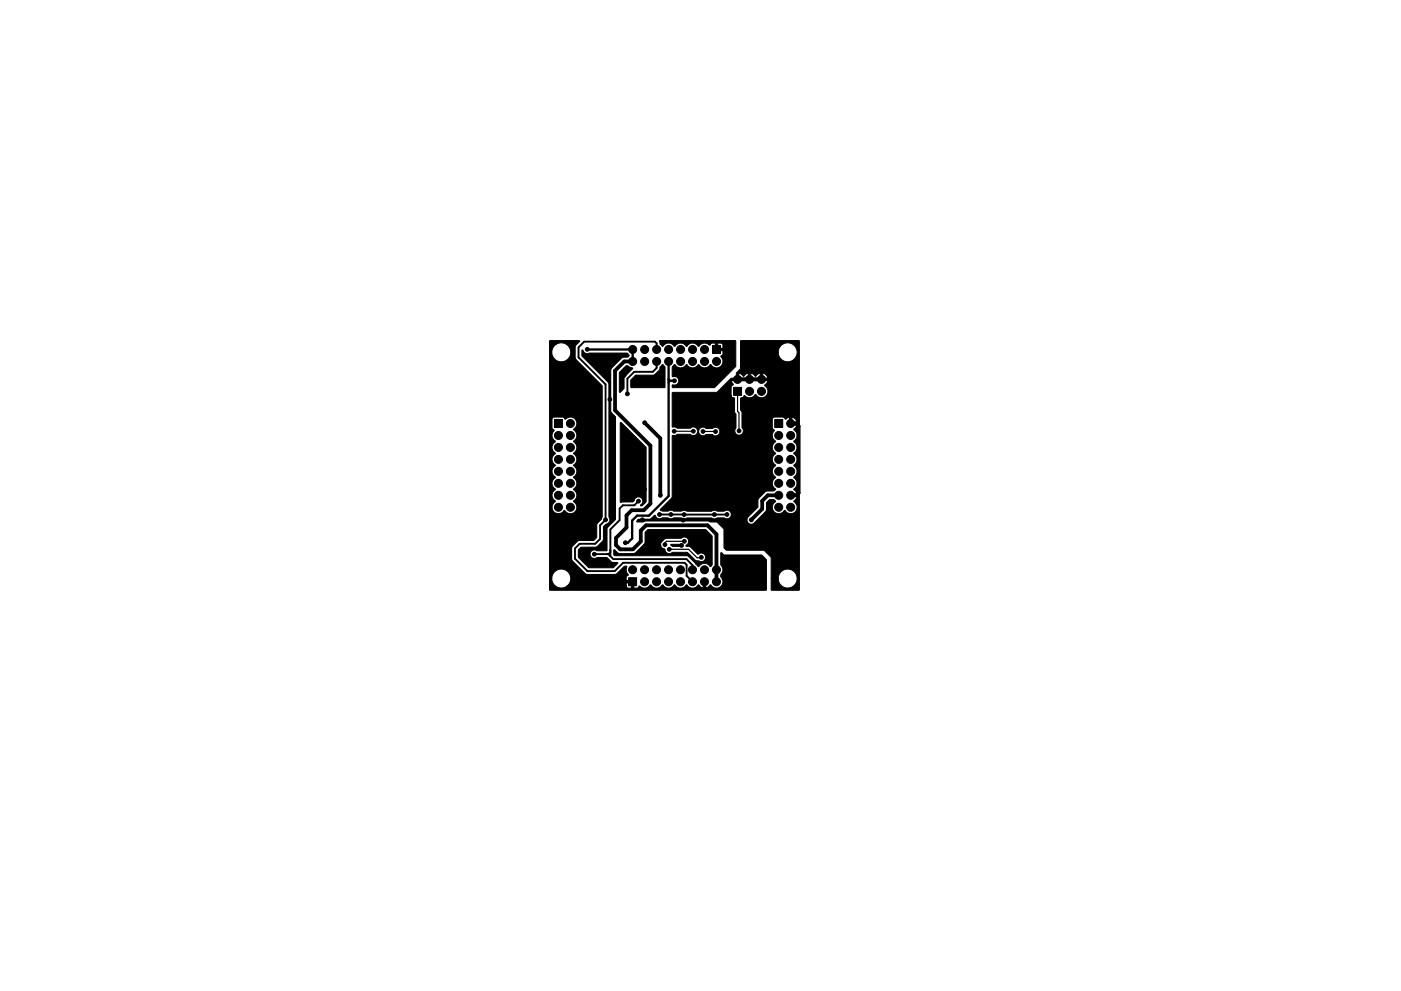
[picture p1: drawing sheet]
<svg xmlns="http://www.w3.org/2000/svg" width="297mm" height="210mm" viewBox="0 0 297 210" stroke-linecap="round" stroke-linejoin="round" font-family="sans-serif">
<g fill="#000" stroke="#000" stroke-width=".21">
<path d="M116.5 72.3h6.4v.2l-.9 1v2.6l5.7 5.8v27.8l-.2 .5-1 1.1v2.8l-.6 .6h-3l-.5 .1-1.2 1.3v2.6l2.9 3 .4 .2h6l1.9-1.7 .5-.1a1.7 1.7 0 0 0 .3 1.8l-.4 .6v.7h1.5l.1 1.6 .8-.1 .4-.4a1.43 1.43 0 0 0 2.2-.2h.1a1.56 1.56 0 0 0 2 .5l.6-.5a1.41 1.41 0 0 0 2.4 0h.1a1.56 1.56 0 0 0 2 .5l.6-.5a1.49 1.49 0 0 0 2.5 0l.5 .4 .5 .3v-1.5l.1-.1h.4v1.6l.5-.2 .6-.5a1.4 1.4 0 0 0 2 .4 1.4 1.4 0 0 0 .1-2.1v-.5a1.41 1.41 0 0 0 0-2.1l.1-2.5 .6 .4 8 .1 1 1v6.4h-45.9l-.1-.1v-2.4h.5a2.01 2.01 0 0 0 1.1 1.9 2.01 2.01 0 0 0 2.2-.3h12.5l.2 .4 .9 .1v-1.1h-1.1v.6h-12.5a2.01 2.01 0 0 0 .1-3 2.01 2.01 0 0 0-2.2-.4 2.01 2.01 0 0 0-1.2 1.8h-.5v-15.1h.5a1.36 1.36 0 0 0 1 1.3 1.36 1.36 0 0 0 1.6-.6 1.53 1.53 0 0 0 2 .5 1.43 1.43 0 0 0 0-2.4 1.49 1.49 0 0 0 0-2.6 1.49 1.49 0 0 0 0-2.5 1.49 1.49 0 0 0 0-2.6 1.49 1.49 0 0 0 0-2.5 1.49 1.49 0 0 0 0-2.5 1.49 1.49 0 0 0 0-2.6 1.42 1.42 0 0 0 .4-2.1 1.42 1.42 0 0 0-2.2-.1l-.4-.4h-1.9l-.3 .1-.2 .4v1.8l.5 .5a1.51 1.51 0 0 0 .3 2.4 1.49 1.49 0 0 0 0 2.5 1.49 1.49 0 0 0 0 2.5 1.49 1.49 0 0 0 0 2.6 1.49 1.49 0 0 0 0 2.5 1.49 1.49 0 0 0 0 2.6l-.6 .6-.2 .6h-.5v-32.9h.5a2.01 2.01 0 0 0 2.9 1.8 2.01 2.01 0 0 0 .3-3.4 2.01 2.01 0 0 0-3.2 1.4v.2h-.5zM123.4 74.3l.1-.1a1.03 1.03 0 0 0 1.5 .7l8 .1a.42 .42 0 0 1 .4 .3 .42 .42 0 0 1-.3 .5h-.9l-.4 .1-2.1 2.1-.2 .5v8.7l.2 .4 .8 .9v21.7l-1.8 1.9v4.7h-2.2a.92 .92 0 0 0-1.4 .9 .92 .92 0 0 0 1.5 .6h2l1.1 .9 1.2 .1 .1 .2-1 1h-5.1l-2.3-2.3v-1.5l.5-.6h3.3l1.4-1.3 .1-.4v-2.6l.7-.6a.94 .94 0 0 0 .5-1.5v-28.3l-5.7-5.8zM132.7 77.6h.4l1.1 .6-1.8 1.8-.1 2.5-.9 .8-.1-4.2zM133.8 80.6l1-1h3.8l1.2-1 .1-.8 .5-.5 .6 .5-.1 4.4h-7l-.2-.1zM151.1 73.3h1.7v1.7h-1.7zM139.9 72.3h16.1v5.5l-4.5 4.4h-8.9l-.1-.1 .1-.5a.95 .95 0 0 0 1.3-.8 .95 .95 0 0 0-1.3-.9l-.1-2 .5-.6a1.52 1.52 0 0 0 2.3 .3l.3-.3a1.49 1.49 0 0 0 2.5 0 1.49 1.49 0 0 0 2.6 0 1.42 1.42 0 0 0 2.1 .4 1.42 1.42 0 0 0 0-2.1l.4-.4 .1-.8h-1.6v-.5h1.6l-.2-1-.9-.1v1.1h-.5v-1.1h-.7l-.5 .4h-.2a1.46 1.46 0 0 0-2.2 .3l-.1-.1a1.44 1.44 0 0 0-2.5 .1v-.1a1.44 1.44 0 0 0-2.5 .1l-.1-.1a1.44 1.44 0 0 0-2.4 .1l-.6-.5zM142.5 83.3l9.5-.1 3-3h7.8a1.29 1.29 0 0 0-1.1-1v1h-.5v-1l-1 .6-.5-.4-.5-.2v1h-.5v-1l-.5 .1-.6 .5-.5-.4-.5-.2v1h-.5v-1.1l.9-.9v-3.5h8a2.01 2.01 0 0 0 2.9 1.8 2.01 2.01 0 0 0 .3-3.4 2.01 2.01 0 0 0-3.2 1.4v.2h-8v-2.3l.1-.1h12.3l.1 .1v52.8h-5.9l-.1-2.5h1.5a2.01 2.01 0 0 0 2.3 2 2.01 2.01 0 0 0 1.6-2.6 2.01 2.01 0 0 0-2.8-1.1l-.8 .7-.3 1h-1.5v-4.5l-1.5-1.5h-8l-.5-.5v-4l-1.5-1.5h-1.4l-.6-.2h-13l-.6 .2h-1.3l-.1-.1 .2-.3h23.2l.3 .7 .7 .2 .5-.2 2.4-2.5 .2-.4v-1.5l.6-.6h.9l.5 .4a1.38 1.38 0 0 0-.4 2.1 1.38 1.38 0 0 0 2.2-.2 1.53 1.53 0 0 0 2 .5 1.43 1.43 0 0 0 0-2.4l.5-.6 .2-.5h-1.5l-.1-.3 .1-.2h1.5l-.3-.5-.4-.4a1.6 1.6 0 0 0 .3-2.4l-.3-.2a1.6 1.6 0 0 0 .3-2.3l-.3-.2a1.6 1.6 0 0 0 .3-2.3l-.3-.4a1.44 1.44 0 0 0 0-2.4 1.49 1.49 0 0 0 0-2.6l.5-.5 .2-.5h-1.6v-.5h1.6a1.28 1.28 0 0 0-1.1-1.1v1.1h-.5v-1.1l-.8 .4-.5-.4h-1.9l-.3 .1-.2 .4v1.8l.5 .5a1.51 1.51 0 0 0 .3 2.4 1.48 1.48 0 0 0 0 2.5 1.49 1.49 0 0 0 0 2.5 1.49 1.49 0 0 0 0 2.6 1.49 1.49 0 0 0 0 2.5l-.4 .4-1.7 .1-1.4 1.3-.3 .5v1.5l-2.2 2.2-.1 .5h-23.2l.2-.1 2.4-.1 .9-.8 .2 .1a.92 .92 0 0 0 1.2 .6l.3-.1h1.2l.5 .2 .7-.2h1.6l.6 .2 .7-.2h5.2l.7 .2 .5-.2h1.4l.5 .1a.92 .92 0 0 0 1-1.1 .92 .92 0 0 0-1.5-.4h-1.4l-.5-.2-.8 .2h-5.1l-.6-.2-.6 .1h-1.6l-.6-.2-.7 .2h-1.2l-.4-.2 2.3-2.4 .2-.5v-12.9h.7l.4-.3h2.7l.6 .3a.91 .91 0 0 0 1-.7l.2-.1 .3 .6 .5 .2 .8-.2 1.4 .1a.91 .91 0 0 0 1.3-.1 .91 .91 0 0 0 0-1.3 .91 .91 0 0 0-1.3 0h-1.4l-.2-.2a.94 .94 0 0 0-1.4 .7l-.2-.1a.91 .91 0 0 0-1.5-.5l-2.8 .1-.4-.3h-.7v-6.7h12.5a.68 .68 0 0 0 .7 .6v2.9l.3 .5v2.9a.92 .92 0 0 0 .1 1.3 .92 .92 0 0 0 1.3-.1 .92 .92 0 0 0-.1-1.3v-3.2l-.3-.5v-2.5l.5-.2 .3-.4a1.42 1.42 0 0 0 2.3-.2 1.56 1.56 0 0 0 2.1 .5 1.44 1.44 0 0 0-.1-2.4l.5-.6 .2-.4h-7.8l.5 .8-.5 .5v1.8h-12.5zM117.5 89h1.7v1.7h-1.7zM131.5 89.7l.2-.1 5.3 5.3v11.5l-.8 .9-.4-.1a.94 .94 0 0 0 .1-1.6 .94 .94 0 0 0-1.5 .7l-.3 .2-2.5 .1-.1-.1zM155.5 82.2h1.7v1.7h-1.7zM164.3 89h1.6v1.7h-1.6zM142.2 115.5h2.2l.4 .3-.1 .1h-2.1z"/>
<path d="M130.1 116.7h.2l.7 .6 .4 .2h2.9l.5-.3 1.7-1.7h3.6l.3 .7 .5 .3a1.08 1.08 0 0 0 1.1 1l.6-.3h3.1l1.7 1.7 1.2 .3a.94 .94 0 0 0 .9-1.3 .94 .94 0 0 0-1.5-.3l-1.6-1.6-.9-.1-.1-.1a.94 .94 0 0 0 .5-1.4 .94 .94 0 0 0-1.4-.2h-3.4l-.9 .8-.1 .5h-3.6l.3-.5v-2l.6-.6h12.2l1.4 1.4v6l-.3 .4h-.2a1.44 1.44 0 0 0-2.4 0l-2.4-2.3h-15.3l-.3-.2zM133.3 122.6h1.7v1.7h-1.7z"/>
<circle cx="124.5" cy="74.1" r=".4"/>
<circle cx="129" cy="79.5" r=".4"/>
<circle cx="132.3" cy="79.6" r=".4"/>
<circle cx="134.1" cy="76.7" r=".85"/>
<circle cx="134.1" cy="74.1" r=".85"/>
<circle cx="136.7" cy="74.1" r=".85"/>
<circle cx="136.7" cy="76.7" r=".85"/>
<circle cx="139.2" cy="74.1" r=".85"/>
<circle cx="139.2" cy="76.7" r=".85"/>
<circle cx="141.8" cy="74.1" r=".85"/>
<circle cx="141.8" cy="76.7" r=".85"/>
<circle cx="144.3" cy="79.7" r=".4"/>
<circle cx="144.3" cy="76.7" r=".85"/>
<circle cx="144.3" cy="74.1" r=".85"/>
<circle cx="146.8" cy="76.7" r=".85"/>
<circle cx="146.8" cy="74.1" r=".85"/>
<circle cx="149.4" cy="76.7" r=".85"/>
<circle cx="149.4" cy="74.1" r=".85"/>
<circle cx="151.9" cy="76.7" r=".85"/>
<circle cx="118.4" cy="92.4" r=".85"/>
<circle cx="118.4" cy="94.9" r=".85"/>
<circle cx="118.4" cy="97.5" r=".85"/>
<circle cx="120.9" cy="92.4" r=".85"/>
<circle cx="120.9" cy="94.9" r=".85"/>
<circle cx="120.9" cy="97.5" r=".85"/>
<circle cx="120.9" cy="89.8" r=".85"/>
<circle cx="129.3" cy="84.7" r=".4"/>
<circle cx="133" cy="83.6" r=".4"/>
<circle cx="134.9" cy="80" r=".4"/>
<circle cx="136.7" cy="89.7" r=".4"/>
<circle cx="142.9" cy="91.5" r=".4"/>
<circle cx="143" cy="80.8" r=".4"/>
<circle cx="144.4" cy="87" r=".4"/>
<circle cx="147" cy="91.5" r=".4"/>
<circle cx="149" cy="91.5" r=".4"/>
<circle cx="150.9" cy="85.8" r=".4"/>
<circle cx="151.7" cy="91.6" r=".4"/>
<circle cx="156.4" cy="80.5" r=".85"/>
<circle cx="156.7" cy="91.4" r=".4"/>
<circle cx="158.9" cy="80.5" r=".85"/>
<circle cx="158.9" cy="83" r=".85"/>
<circle cx="161.5" cy="80.5" r=".85"/>
<circle cx="161.5" cy="83" r=".85"/>
<circle cx="165.1" cy="92.4" r=".85"/>
<circle cx="165.1" cy="97.5" r=".85"/>
<circle cx="165.1" cy="94.9" r=".85"/>
<circle cx="167.6" cy="97.5" r=".85"/>
<circle cx="167.6" cy="92.4" r=".85"/>
<circle cx="167.6" cy="89.8" r=".85"/>
<circle cx="167.6" cy="94.9" r=".85"/>
<circle cx="118.4" cy="107.6" r=".85"/>
<circle cx="118.4" cy="102.5" r=".85"/>
<circle cx="118.4" cy="105.1" r=".85"/>
<circle cx="118.4" cy="100" r=".85"/>
<circle cx="120.9" cy="107.6" r=".85"/>
<circle cx="120.9" cy="105.1" r=".85"/>
<circle cx="120.9" cy="102.5" r=".85"/>
<circle cx="120.9" cy="100" r=".85"/>
<circle cx="126" cy="117.6" r=".4"/>
<circle cx="128.4" cy="110.3" r=".4"/>
<circle cx="132.6" cy="115.1" r=".4"/>
<circle cx="135.4" cy="106.3" r=".4"/>
<circle cx="136.2" cy="110.3" r=".4"/>
<circle cx="136.7" cy="103.8" r=".4"/>
<circle cx="137.9" cy="114.6" r=".4"/>
<circle cx="139.8" cy="109.2" r=".4"/>
<circle cx="140" cy="105.1" r=".4"/>
<circle cx="141" cy="115.5" r=".4"/>
<circle cx="141.9" cy="116.5" r=".4"/>
<circle cx="142.2" cy="109.2" r=".4"/>
<circle cx="144.5" cy="115.7" r=".4"/>
<circle cx="144.8" cy="110.3" r=".4"/>
<circle cx="145" cy="109.2" r=".4"/>
<circle cx="145.1" cy="114.8" r=".4"/>
<circle cx="148.7" cy="118.2" r=".4"/>
<circle cx="151.5" cy="109.2" r=".4"/>
<circle cx="154.1" cy="109.2" r=".4"/>
<circle cx="159.3" cy="110.3" r=".4"/>
<circle cx="165.1" cy="107.6" r=".85"/>
<circle cx="165.1" cy="100" r=".85"/>
<circle cx="165.1" cy="105.1" r=".85"/>
<circle cx="165.1" cy="102.5" r=".85"/>
<circle cx="167.6" cy="107.6" r=".85"/>
<circle cx="167.6" cy="102.5" r=".85"/>
<circle cx="167.6" cy="105.1" r=".85"/>
<circle cx="167.6" cy="100" r=".85"/>
<circle cx="134.1" cy="120.9" r=".85"/>
<circle cx="136.7" cy="120.9" r=".85"/>
<circle cx="136.7" cy="123.4" r=".85"/>
<circle cx="139.2" cy="120.9" r=".85"/>
<circle cx="139.2" cy="123.4" r=".85"/>
<circle cx="141.7" cy="120.9" r=".85"/>
<circle cx="141.7" cy="123.4" r=".85"/>
<circle cx="144.3" cy="123.4" r=".85"/>
<circle cx="144.3" cy="120.9" r=".85"/>
<circle cx="146.8" cy="123.4" r=".85"/>
<circle cx="146.8" cy="120.9" r=".85"/>
<circle cx="149.4" cy="123.4" r=".85"/>
<circle cx="149.4" cy="120.9" r=".85"/>
<circle cx="151.9" cy="120.9" r=".85"/>
<circle cx="151.9" cy="123.4" r=".85"/>
</g>
<path d="M129 79.5v1l.3 .3v3.9M139.2 76.7v1.4l-.8 .8h-3.9l-1.5 1.4v3.3M139.2 74.1v-1.3l-.3-.3h-15l-1.2 1.2v2.1l5.7 5.7v28.8l-1.2 1.1v2.9l-1 1.1h-3.3l-1 1v2.1l2.6 2.7h5.8l1.8-1.8h13l.5 .4v2.4l1.2 1.2M151.9 74.1h1.6l.6 .7v3.2l-1.7 1.7h-8.1M141.8 80.4l.3 .4-.3 .3M141.8 80.7l1.2 .1M156.4 80.5h-1l-2 2v.8l-2.5 2.5h-.9l-1.1 1.2h-4.5M129 117.6l1 1h15.5l1.3 1.3v1M129.4 117.2l-.4 .4h-3M135.4 106.3l-.9 .9h-2.4l-.7 .7v2.5l-2 1.9v5.7M139.8 109.2h14.3M151.5 109.2h.1" fill="none" stroke="#000" stroke-width=".4"/>
<path d="M134.1 76.7h-1.7l-2 1.9v8.4l7.5 7.5v12.3l-1.4 1.5h-2.6l-1.1 1v2.6l-2.2 2.2v1.5l.9 .9h2.7l1.7-1.6v-2.3l1.1-1.2h13l1.9 2v10M136.7 89.7l3.3 3.3v12.1M156.4 80.5h5.1M167.6 89.8h1.1l.6 .6v14.2l-.5 .5h-1.2M165.1 105.1h-2.3l-1.2 1.2v1.7l-2.3 2.3" fill="none" stroke="#000" stroke-width=".8"/>
<path d="M142.9 91.5h4.1M149 91.5l2.7 .1M156.4 83v4.3l.3 .3v3.8M136.2 110.3h8.6M141.9 116.5h4.1l1.8 1.8 .9-.1M145.1 114.8h-3.8l-.3 .4v.3" fill="none" stroke="#000" stroke-width=".25"/>
<path d="M124.5 74.1h9.6v2.6M141.8 76.7v28.5l-4.2 4.2h-2.5l-1.1 1v3.8l-.9 .9h-.5" fill="none" stroke="#000" stroke-width=".5"/>
</svg>
